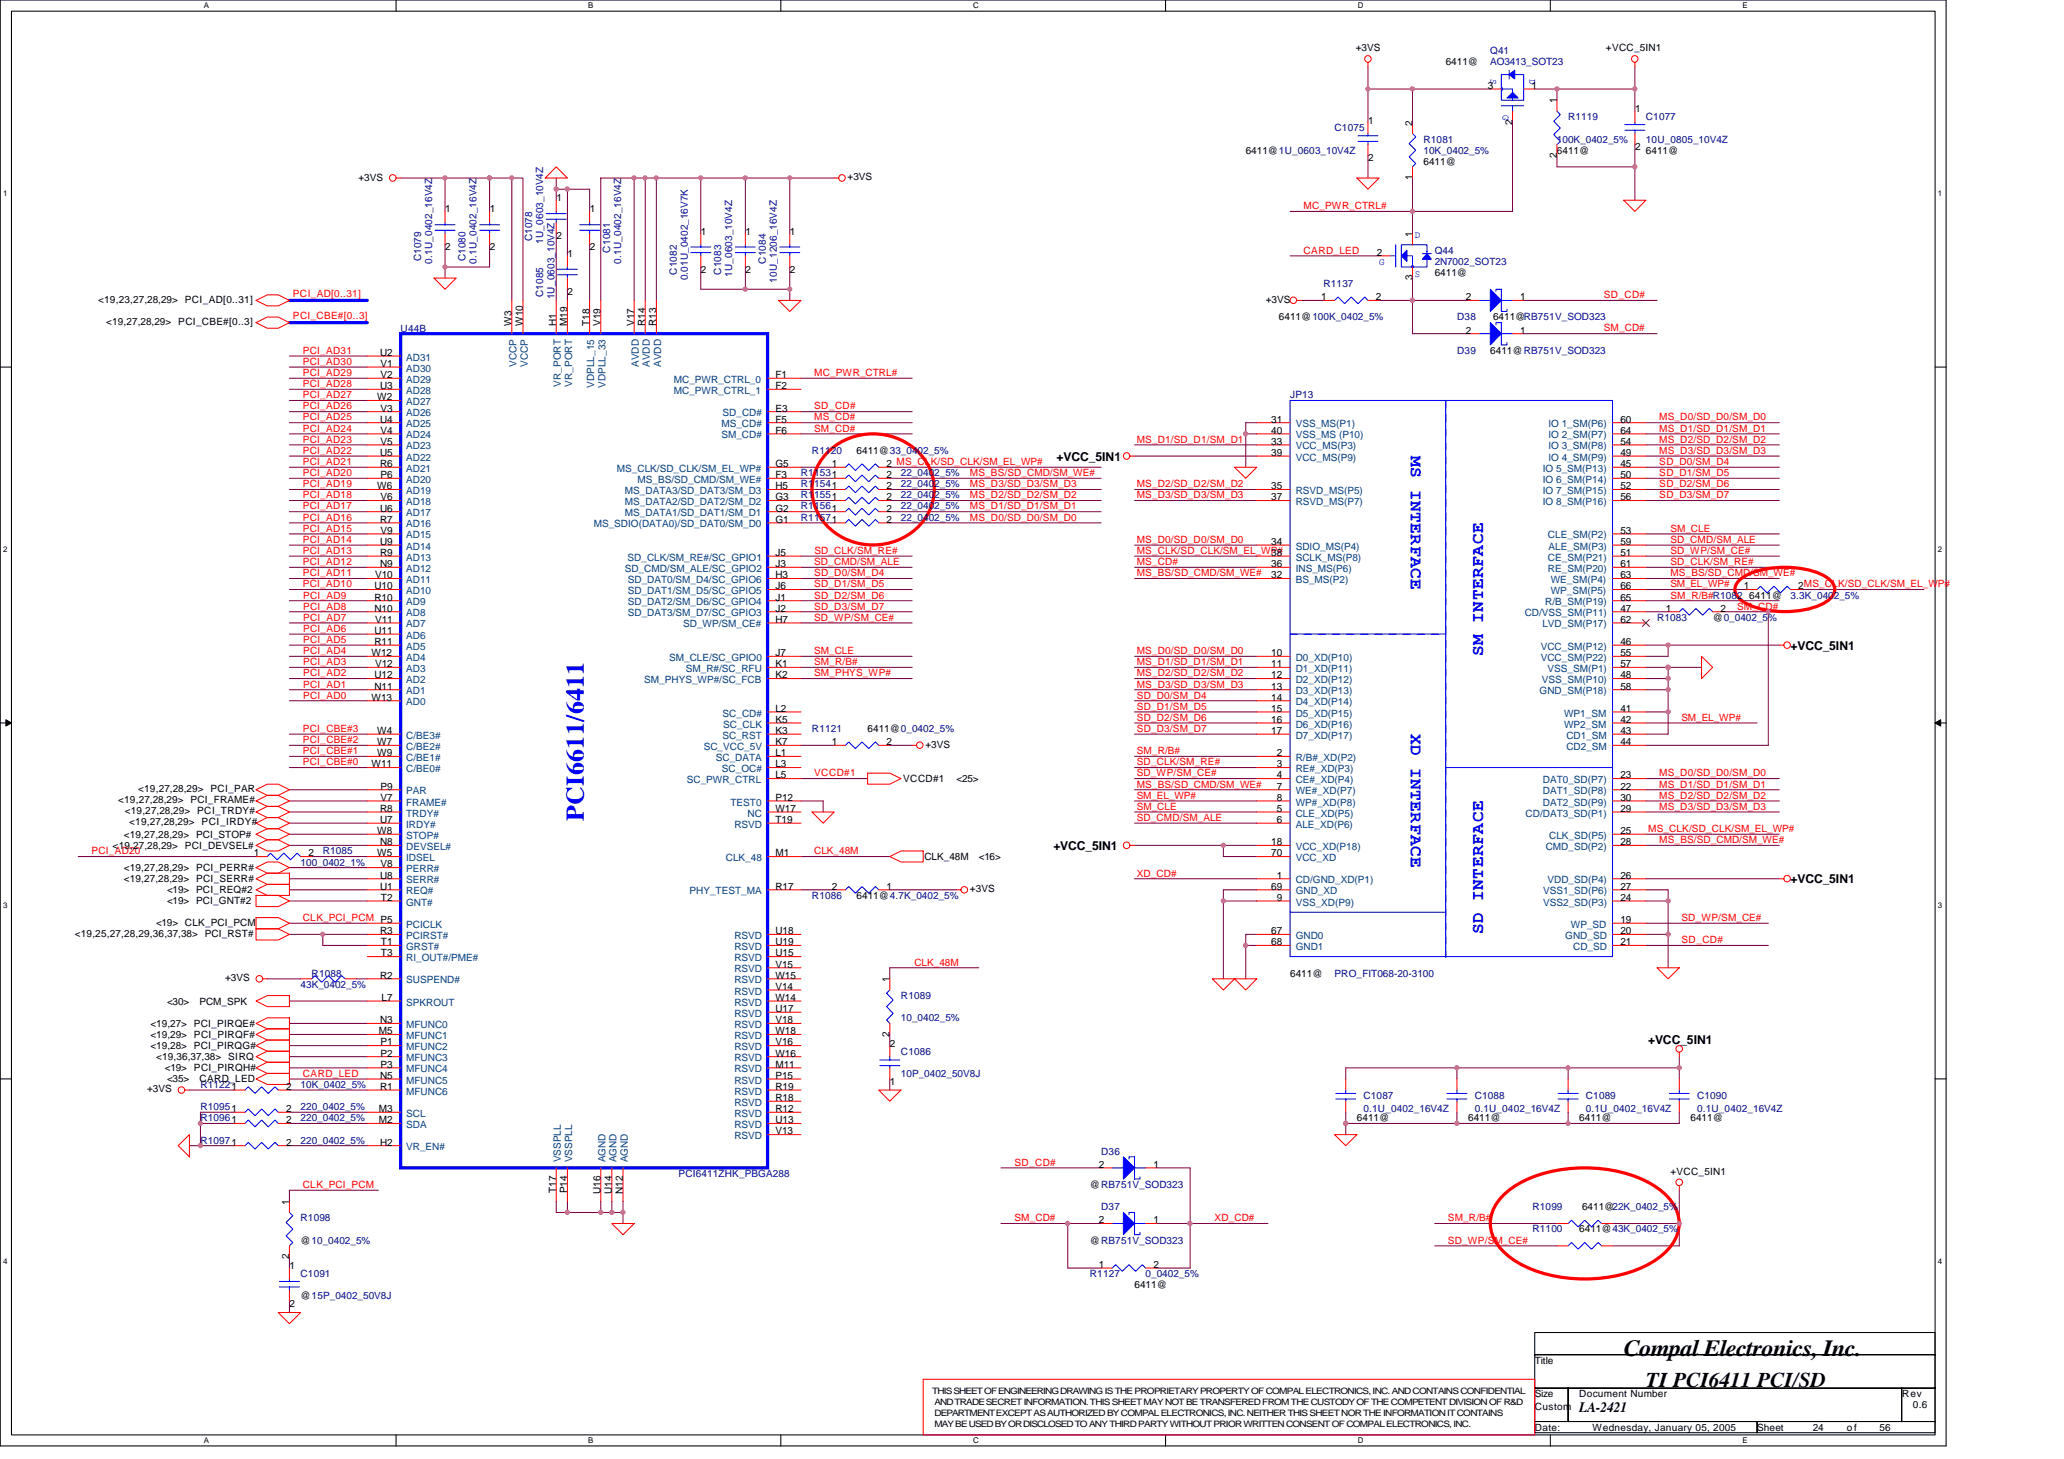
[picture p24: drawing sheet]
<svg xmlns="http://www.w3.org/2000/svg" width="297mm" height="210mm" viewBox="0 0 297 210" stroke-linecap="round" stroke-linejoin="round" font-family="sans-serif">
<defs><g id="words">
<text font-size="3.7" fill="#00f" x="84" y="118.1" transform="rotate(-90 84 118.1)">PCI6611/6411</text>
<text font-size="3.3" x="233.7" y="195.1">Compal Electronics, Inc.</text>
<text font-size="3" x="236.9" y="199.6">TI PCI6411 PCI/SD</text>
<g font-size="2.5" fill="#00f">
<text x="203" y="65.6" transform="rotate(90 203 65.6)">MS INTERFACE</text>
<text x="213.4" y="94.4" transform="rotate(-90 213.4 94.4)">SM INTERFACE</text>
<text x="203" y="105.6" transform="rotate(90 203 105.6)">XD INTERFACE</text>
<text x="213.4" y="134.4" transform="rotate(-90 213.4 134.4)">SD INTERFACE</text>
</g>
<text font-size="2.1" x="227.3" y="203.2">LA-2421</text>
<g font-size="1.8">
<text x="152.1" y="66.3">+VCC_5IN1</text>
<text x="257.7" y="93.5">+VCC_5IN1</text>
<text x="151.6" y="122.3">+VCC_5IN1</text>
<text x="257.7" y="127.1">+VCC_5IN1</text>
<text x="237.2" y="150.1">+VCC_5IN1</text>
</g>
<g font-size="1.4">
<text x="195.1" y="7.4">+3VS</text>
<text x="208.1" y="9.3">6411@</text>
<text x="231.1" y="7.4">+VCC_5IN1</text>
<text x="196.9" y="17.8">1</text>
<text x="214.1" y="12.8">3</text>
<text x="217.7" y="17.9" transform="rotate(-90 217.7 17.9)">2</text>
<text x="220.4" y="12.8">1</text>
<text x="224" y="14.9" transform="rotate(-90 224 14.9)">1</text>
<text x="235.3" y="16.2">1</text>
<text x="179.3" y="22.1">6411@1U_0603_10V4Z</text>
<text x="196.9" y="23.2">2</text>
<text x="203.3" y="18.1" transform="rotate(-90 203.3 18.1)">2</text>
<text x="204.9" y="23.7">6411@</text>
<text x="224" y="22.7" transform="rotate(-90 224 22.7)">2</text>
<text x="224.1" y="22.1">6411@</text>
<text x="235.3" y="21.6">2</text>
<text x="236.9" y="22.1">6411@</text>
<text x="51.6" y="26.1">+3VS</text>
<text x="80.1" y="29">1</text>
<text x="122" y="26">+3VS</text>
<text x="203.3" y="25.9" transform="rotate(-90 203.3 25.9)">1</text>
<text x="64.1" y="30.6">1</text>
<text x="70.5" y="30.6">1</text>
<text x="80.1" y="34.4">2</text>
<text x="84.9" y="30.6">1</text>
<text x="100.9" y="33.8">1</text>
<text x="107.3" y="33.8">1</text>
<text x="113.7" y="33.8">1</text>
<text x="203.3" y="34.1" transform="rotate(-90 203.3 34.1)">1</text>
<text x="64.1" y="36">2</text>
<text x="70.5" y="36">2</text>
<text x="81.7" y="37">1</text>
<text x="84.9" y="36">2</text>
<text x="100.9" y="39.2">2</text>
<text x="107.3" y="39.2">2</text>
<text x="113.7" y="39.2">2</text>
<text x="198.1" y="36.8">2</text>
<text x="203.3" y="40.3" transform="rotate(-90 203.3 40.3)">3</text>
<text x="206.5" y="39.7">6411@</text>
<text x="14.1" y="43.5">&lt;19,23,27,28,29&gt; PCI_AD[0..31]</text>
<text x="15.3" y="46.7">&lt;19,27,28,29&gt; PCI_CBE#[0..3]</text>
<text x="73.6" y="46.9" transform="rotate(-90 73.6 46.9)">W3</text>
<text x="75.2" y="46.9" transform="rotate(-90 75.2 46.9)">W10</text>
<text x="80" y="46.9" transform="rotate(-90 80 46.9)">H1</text>
<text x="81.6" y="46.9" transform="rotate(-90 81.6 46.9)">M19</text>
<text x="81.7" y="42.4">2</text>
<text x="84.8" y="46.9" transform="rotate(-90 84.8 46.9)">T18</text>
<text x="86.4" y="46.9" transform="rotate(-90 86.4 46.9)">V19</text>
<text x="91.2" y="46.9" transform="rotate(-90 91.2 46.9)">V17</text>
<text x="92.8" y="46.9" transform="rotate(-90 92.8 46.9)">R14</text>
<text x="94.4" y="46.9" transform="rotate(-90 94.4 46.9)">R13</text>
<text x="182.2" y="43.5">+3VS</text>
<text x="184.1" y="46.1">6411@100K_0402_5%</text>
<text x="190.1" y="43.2">1</text>
<text x="198" y="43.2">2</text>
<text x="210.9" y="43.2">2</text>
<text x="210.9" y="48">2</text>
<text x="214.9" y="46.1">6411@RB751V_SOD323</text>
<text x="218.8" y="43.2">1</text>
<text x="218.8" y="48">1</text>
<text x="54.7" y="51.2">U2</text>
<text x="54.8" y="52.8">V1</text>
<text x="214.5" y="50.9">6411@RB751V_SOD323</text>
<text x="54.3" y="57.6">W2</text>
<text x="54.7" y="56">U3</text>
<text x="54.8" y="54.4">V2</text>
<text x="54.8" y="59.2">V3</text>
<text x="111.6" y="59.2">E3</text>
<text x="111.6" y="54.4">F1</text>
<text x="111.6" y="56">F2</text>
<text x="54.7" y="60.8">U4</text>
<text x="54.7" y="65.6">U5</text>
<text x="54.8" y="62.4">V4</text>
<text x="54.8" y="64">V5</text>
<text x="111.6" y="60.8">F5</text>
<text x="111.6" y="62.4">F6</text>
<text x="123.3" y="65.3">6411@33_0402_5%</text>
<text x="182.9" y="60.8">31</text>
<text x="182.9" y="62.4">40</text>
<text x="182.9" y="64">33</text>
<text x="182.9" y="65.6">39</text>
<text x="233.2" y="60.8">60</text>
<text x="233.2" y="62.4">64</text>
<text x="233.2" y="64">54</text>
<text x="233.2" y="65.6">49</text>
<text x="54.3" y="70.4">W6</text>
<text x="54.7" y="67.2">R6</text>
<text x="54.8" y="68.8">P6</text>
<text x="54.8" y="72">V6</text>
<text x="111.6" y="68.8">F3</text>
<text x="111.6" y="67.2">G5</text>
<text x="111.6" y="70.4">H5</text>
<text x="111.6" y="72">G3</text>
<text x="119.7" y="67.2">1</text>
<text x="127.6" y="67.2">2 MS_CLK/SD_CLK/SM_EL_WP#</text>
<text x="127.6" y="70.4">2</text>
<text x="127.6" y="72">2</text>
<text x="127.6" y="68.8">2</text>
<text x="182.9" y="70.4">35</text>
<text x="182.9" y="72">37</text>
<text x="233.2" y="67.2">45</text>
<text x="233.2" y="68.8">50</text>
<text x="233.2" y="70.4">52</text>
<text x="233.2" y="72">56</text>
<text x="54.7" y="73.6">U6</text>
<text x="54.7" y="75.2">R7</text>
<text x="54.8" y="76.8">V9</text>
<text x="111.6" y="75.2">G1</text>
<text x="111.6" y="73.6">G2</text>
<text x="127.6" y="73.6">2</text>
<text x="127.6" y="75.2">2</text>
<text x="233.2" y="76.8">53</text>
<text x="54" y="83.2">V10</text>
<text x="54.7" y="78.4">U9</text>
<text x="54.7" y="80">R9</text>
<text x="54.7" y="81.6">N9</text>
<text x="111.6" y="80">J5</text>
<text x="111.6" y="83.2">H3</text>
<text x="111.6" y="81.6">J3</text>
<text x="182.9" y="78.4">34</text>
<text x="182.9" y="80">38</text>
<text x="182.9" y="81.6">36</text>
<text x="182.9" y="83.2">32</text>
<text x="233.2" y="78.4">59</text>
<text x="233.2" y="83.2">63</text>
<text x="233.2" y="80">51</text>
<text x="233.2" y="81.6">61</text>
<text x="53.9" y="84.8">U10</text>
<text x="53.9" y="86.4">R10</text>
<text x="53.9" y="88">N10</text>
<text x="54" y="89.6">V11</text>
<text x="111.6" y="89.6">H7</text>
<text x="111.6" y="84.8">J6</text>
<text x="111.6" y="86.4">J1</text>
<text x="111.6" y="88">J2</text>
<text x="233.2" y="86.4">65</text>
<text x="233.2" y="89.6">62</text>
<text x="233.2" y="84.8">66</text>
<text x="233.2" y="88">47</text>
<text x="239.8" y="88">1</text>
<text x="246.5" y="89.3">@0_0402_5%</text>
<text x="247.6" y="88">2</text>
<text x="250.9" y="84.8">1</text>
<text x="251.7" y="86.1">6411@</text>
<text x="258.8" y="84.8">2MS_CLK/SD_CLK/SM_EL_WP#</text>
<text x="53.5" y="94.4">W12</text>
<text x="53.9" y="91.2">U11</text>
<text x="53.9" y="92.8">R11</text>
<text x="54" y="96">V12</text>
<text x="111.6" y="94.4">J7</text>
<text x="111.6" y="96">K1</text>
<text x="182.9" y="94.4">10</text>
<text x="182.9" y="96">11</text>
<text x="233.2" y="92.8">46</text>
<text x="233.2" y="94.4">55</text>
<text x="233.2" y="96">57</text>
<text x="53.5" y="100.8">W13</text>
<text x="53.9" y="97.6">U12</text>
<text x="53.9" y="99.2">N11</text>
<text x="111.6" y="97.6">K2</text>
<text x="182.9" y="97.6">12</text>
<text x="182.9" y="99.2">13</text>
<text x="182.9" y="100.8">14</text>
<text x="233.2" y="97.6">48</text>
<text x="233.2" y="99.2">58</text>
<text x="54.3" y="105.6">W4</text>
<text x="54.3" y="107.2">W7</text>
<text x="111.6" y="102.4">L2</text>
<text x="111.6" y="104">K5</text>
<text x="111.6" y="105.6">K3</text>
<text x="111.6" y="107.2">K7</text>
<text x="119.7" y="107.2">1</text>
<text x="124.9" y="105.3">6411@0_0402_5%</text>
<text x="127.6" y="107.2">2</text>
<text x="133.2" y="107.5">+3VS</text>
<text x="182.9" y="102.4">15</text>
<text x="182.9" y="104">16</text>
<text x="182.9" y="105.6">17</text>
<text x="233.2" y="102.4">41</text>
<text x="233.2" y="104">42</text>
<text x="233.2" y="105.6">43</text>
<text x="233.2" y="107.2">44</text>
<text x="19.9" y="114">&lt;19,27,28,29&gt; PCI_PAR</text>
<text x="53.5" y="110.4">W11</text>
<text x="54.3" y="108.8">W9</text>
<text x="54.8" y="113.6">P9</text>
<text x="111.6" y="110.4">L3</text>
<text x="111.6" y="108.8">L1</text>
<text x="111.6" y="112">L5</text>
<text x="130" y="112.5">VCCD#1</text>
<text x="137.7" y="112.5">&lt;25&gt;</text>
<text x="183.7" y="108.8">2</text>
<text x="183.7" y="110.4">3</text>
<text x="183.7" y="112">4</text>
<text x="183.7" y="113.6">7</text>
<text x="233.2" y="112">23</text>
<text x="233.2" y="113.6">22</text>
<text x="17" y="115.5">&lt;19,27,28,29&gt; PCI_FRAME#</text>
<text x="18" y="117.2">&lt;19,27,28,29&gt;</text>
<text x="18.6" y="118.7">&lt;19,27,28,29&gt;</text>
<text x="28.4" y="117.2">PCI_TRDY#</text>
<text x="29" y="118.7">PCI_IRDY#</text>
<text x="54.3" y="120">W8</text>
<text x="54.7" y="116.8">R8</text>
<text x="54.7" y="118.4">U7</text>
<text x="54.8" y="115.2">V7</text>
<text x="111.6" y="116.8">W17</text>
<text x="111.6" y="118.4">T19</text>
<text x="111.6" y="115.2">P12</text>
<text x="183.7" y="115.2">8</text>
<text x="183.7" y="116.8">5</text>
<text x="183.7" y="118.4">6</text>
<text x="233.2" y="115.2">30</text>
<text x="233.2" y="120">25</text>
<text x="233.2" y="116.8">29</text>
<text x="16.2" y="122.1">&lt;19,27,28,29&gt; PCI_DEVSEL#</text>
<text x="17.8" y="125.3">&lt;19,27,28,29&gt;</text>
<text x="17.8" y="120.5">&lt;19,27,28,29&gt; PCI_STOP#</text>
<text x="28.2" y="125.3">PCI_PERR#</text>
<text x="36.5" y="123.2">1</text>
<text x="44.4" y="123.2">2</text>
<text x="54.3" y="123.2">W5</text>
<text x="54.7" y="121.6">N8</text>
<text x="54.8" y="124.8">V8</text>
<text x="111.6" y="123.2">M1</text>
<text x="133" y="123.7">CLK_48M</text>
<text x="140.9" y="123.7">&lt;16&gt;</text>
<text x="182.9" y="121.6">18</text>
<text x="182.9" y="123.2">70</text>
<text x="233.2" y="121.6">28</text>
<text x="17.8" y="126.9">&lt;19,27,28,29&gt;</text>
<text x="24" y="130.1">&lt;19&gt; PCI_GNT#2</text>
<text x="24" y="128.5">&lt;19&gt; PCI_REQ#2</text>
<text x="28.2" y="126.9">PCI_SERR#</text>
<text x="54.7" y="126.4">U8</text>
<text x="54.7" y="128">U1</text>
<text x="54.8" y="129.6">T2</text>
<text x="111.6" y="128">R17</text>
<text x="119.7" y="128">2</text>
<text x="123.3" y="129.3">6411@4.7K_0402_5%</text>
<text x="127.6" y="128">1</text>
<text x="139.6" y="128.4">+3VS</text>
<text x="182.9" y="128">69</text>
<text x="183.7" y="129.6">9</text>
<text x="183.7" y="126.4">1</text>
<text x="233.2" y="128">27</text>
<text x="233.2" y="129.6">24</text>
<text x="233.2" y="126.4">26</text>
<text x="10.8" y="134.7">&lt;19,25,27,28,29,36,37,38&gt; PCI_RST#</text>
<text x="22.5" y="133.2">&lt;19&gt; CLK_PCI_PCM</text>
<text x="54.7" y="134.4">R3</text>
<text x="54.8" y="136">T1</text>
<text x="54.8" y="137.6">T3</text>
<text x="111.6" y="134.4">U18</text>
<text x="111.6" y="136">U19</text>
<text x="111.6" y="137.6">U15</text>
<text x="182.9" y="134.4">67</text>
<text x="182.9" y="136">68</text>
<text x="233.2" y="132.8">19</text>
<text x="233.2" y="136">21</text>
<text x="233.2" y="134.4">20</text>
<text x="32.4" y="141.2">+3VS</text>
<text x="54.7" y="140.8">R2</text>
<text x="54.9" y="144">L7</text>
<text x="111.6" y="139.2">V15</text>
<text x="111.6" y="140.8">W15</text>
<text x="111.6" y="142.4">V14</text>
<text x="111.6" y="144">W14</text>
<text x="128" y="141.3" transform="rotate(-90 128 141.3)">1</text>
<text x="185.7" y="140.5">6411@</text>
<text x="21.7" y="149.3">&lt;19,29&gt; PCI_PIRQF#</text>
<text x="21.7" y="147.7">&lt;19,27&gt; PCI_PIRQE#</text>
<text x="24" y="144.5">&lt;30&gt;</text>
<text x="28.7" y="144.5">PCM_SPK</text>
<text x="54.5" y="148.8">M5</text>
<text x="54.7" y="147.2">N3</text>
<text x="111.6" y="145.6">U17</text>
<text x="111.6" y="147.2">V18</text>
<text x="111.6" y="148.8">W18</text>
<text x="128" y="149.2" transform="rotate(-90 128 149.2)">2</text>
<text x="21.7" y="150.9">&lt;19,28&gt; PCI_PIRQG#</text>
<text x="22.5" y="152.5">&lt;19,36,37,38&gt; SIRQ</text>
<text x="23.7" y="154.1">&lt;19&gt; PCI_PIRQH#</text>
<text x="24" y="155.7">&lt;35&gt;</text>
<text x="28.7" y="155.7">CARD_LED</text>
<text x="54.7" y="155.2">N5</text>
<text x="54.8" y="150.4">P1</text>
<text x="54.8" y="152">P2</text>
<text x="54.8" y="153.6">P3</text>
<text x="111.6" y="150.4">V16</text>
<text x="111.6" y="152">W16</text>
<text x="111.6" y="153.6">M11</text>
<text x="111.6" y="155.2">P15</text>
<text x="128.1" y="150.6">2</text>
<text x="21.2" y="157.2">+3VS</text>
<text x="41.2" y="156.8">2</text>
<text x="41.2" y="160">2</text>
<text x="41.2" y="161.6">2</text>
<text x="54.5" y="160">M3</text>
<text x="54.5" y="161.6">M2</text>
<text x="54.7" y="156.8">R1</text>
<text x="111.6" y="156.8">R19</text>
<text x="111.6" y="158.4">R18</text>
<text x="111.6" y="160">R12</text>
<text x="111.6" y="161.6">U13</text>
<text x="128.1" y="156">1</text>
<text x="195.3" y="161.3">6411@</text>
<text x="211.3" y="161.3">6411@</text>
<text x="227.3" y="161.3">6411@</text>
<text x="243.3" y="161.3">6411@</text>
<text x="41.2" y="164.8">2</text>
<text x="54.7" y="164.8">H2</text>
<text x="111.6" y="163.2">V13</text>
<text x="158.1" y="168">2</text>
<text x="166" y="168">1</text>
<text x="41.6" y="173.3" transform="rotate(-90 41.6 173.3)">1</text>
<text x="80" y="171.6" transform="rotate(-90 80 171.6)">T17</text>
<text x="81.6" y="171.7" transform="rotate(-90 81.6 171.7)">P14</text>
<text x="86.4" y="171.8" transform="rotate(-90 86.4 171.8)">U16</text>
<text x="88" y="171.8" transform="rotate(-90 88 171.8)">U14</text>
<text x="89.6" y="171.8" transform="rotate(-90 89.6 171.8)">N12</text>
<text x="156.9" y="170.9">@RB751V_SOD323</text>
<text x="240.4" y="169">+VCC_5IN1</text>
<text x="43.3" y="178.9">@10_0402_5%</text>
<text x="156.9" y="178.9">@RB751V_SOD323</text>
<text x="158.1" y="176">2</text>
<text x="166" y="176">1</text>
<text x="227.3" y="177.3">6411@43K_0402_5%</text>
<text x="227.7" y="174.1">6411@22K_0402_5%</text>
<text x="41.6" y="181.2" transform="rotate(-90 41.6 181.2)">2</text>
<text x="41.7" y="182.6">1</text>
<text x="158.1" y="182.4">1</text>
<text x="163.3" y="185.3">6411@</text>
<text x="166" y="182.4">2</text>
<text x="41.7" y="188">2</text>
<text x="43.3" y="186.9">@15P_0402_50V8J</text>
<text x="220.9" y="196.2">Title</text>
<text x="220.9" y="201">Size</text>
<text x="220.9" y="202.9">Custom</text>
<text x="227.3" y="201">Document Number</text>
<text x="273.7" y="201">Rev</text>
<text x="275.3" y="202.6">0.6</text>
<text x="220.9" y="205.8">Date:</text>
<text x="229.2" y="205.8">Wednesday, January 05, 2005</text>
<text x="252.9" y="205.8">Sheet</text>
<text x="260.9" y="205.8">24</text>
<text x="265.8" y="205.8">of</text>
<text x="270.5" y="205.8">56</text>
</g>
<g font-size="1.4" fill="#000080">
<text x="214.5" y="7.7">Q41</text>
<text x="214.5" y="9.3">AO3413_SOT23</text>
<text x="225.7" y="17.3">R1119</text>
<text x="236.9" y="17.3">C1077</text>
<text x="192.1" y="18.9">C1075</text>
<text x="204.9" y="20.5">R1081</text>
<text x="204.9" y="22.1">10K_0402_5%</text>
<text x="224.1" y="20.5">100K_0402_5%</text>
<text x="236.9" y="20.5">10U_0805_10V4Z</text>
<text x="76.6" y="34.7" transform="rotate(-90 76.6 34.7)">C1078</text>
<text x="78.2" y="35.1" transform="rotate(-90 78.2 35.1)">1U_0603_10V4Z</text>
<text x="60.6" y="37.6" transform="rotate(-90 60.6 37.6)">C1079</text>
<text x="62.2" y="37.9" transform="rotate(-90 62.2 37.9)">0.1U_0402_16V4Z</text>
<text x="67" y="37.6" transform="rotate(-90 67 37.6)">C1080</text>
<text x="68.6" y="37.9" transform="rotate(-90 68.6 37.9)">0.1U_0402_16V4Z</text>
<text x="87.8" y="36.3" transform="rotate(-90 87.8 36.3)">C1081</text>
<text x="89.4" y="37.9" transform="rotate(-90 89.4 37.9)">0.1U_0402_16V4Z</text>
<text x="97.4" y="39.5" transform="rotate(-90 97.4 39.5)">C1082</text>
<text x="99" y="40.3" transform="rotate(-90 99 40.3)">0.01U_0402_16V7K</text>
<text x="103.8" y="39.5" transform="rotate(-90 103.8 39.5)">C1083</text>
<text x="105.4" y="39.9" transform="rotate(-90 105.4 39.9)">1U_0603_10V4Z</text>
<text x="110.2" y="37.9" transform="rotate(-90 110.2 37.9)">C1084</text>
<text x="111.8" y="40.7" transform="rotate(-90 111.8 40.7)">10U_1206_16V4Z</text>
<text x="190.5" y="41.3">R1137</text>
<text x="206.5" y="36.5">Q44</text>
<text x="206.5" y="38.1">2N7002_SOT23</text>
<text x="57.7" y="47.7">U44B</text>
<text x="78.2" y="42.7" transform="rotate(-90 78.2 42.7)">C1085</text>
<text x="79.8" y="43.1" transform="rotate(-90 79.8 43.1)">1U_0603_10V4Z</text>
<text x="209.7" y="46.1">D38</text>
<text x="209.7" y="50.9">D39</text>
<text x="185.7" y="57.3">JP13</text>
<text x="116.9" y="65.3">R1120</text>
<text x="115.3" y="70.1">R11541</text>
<text x="115.3" y="71.7">R11551</text>
<text x="115.3" y="68.5">R11531</text>
<text x="129.7" y="70.1">22_0402_5%</text>
<text x="129.7" y="71.7">22_0402_5%</text>
<text x="129.7" y="68.5">22_0402_5%</text>
<text x="115.3" y="73.3">R11561</text>
<text x="115.3" y="74.9">R11571</text>
<text x="129.7" y="73.3">22_0402_5%</text>
<text x="129.7" y="74.9">22_0402_5%</text>
<text x="238.5" y="89.3">R1083</text>
<text x="257.7" y="86.1">3.3K_0402_5%</text>
<text x="116.9" y="105.3">R1121</text>
<text x="43.3" y="124.5">100_0402_1%</text>
<text x="46.5" y="122.9">R1085</text>
<text x="116.9" y="129.3">R1086</text>
<text x="43.3" y="142.1">43K_0402_5%</text>
<text x="44.8" y="140.5">R1088</text>
<text x="129.7" y="143.7">R1089</text>
<text x="192.1" y="140.5">PRO_FIT068-20-3100</text>
<text x="129.7" y="146.9">10_0402_5%</text>
<text x="129.7" y="151.7">C1086</text>
<text x="129.7" y="154.9">10P_0402_50V8J</text>
<text x="28.8" y="156.5">R11221</text>
<text x="28.8" y="159.7">R10951</text>
<text x="28.8" y="161.3">R10961</text>
<text x="43.3" y="156.5">10K_0402_5%</text>
<text x="43.3" y="159.7">220_0402_5%</text>
<text x="43.3" y="161.3">220_0402_5%</text>
<text x="196.2" y="158.1">C1087</text>
<text x="196.2" y="160">0.1U_0402_16V4Z</text>
<text x="212.2" y="158.1">C1088</text>
<text x="212.2" y="160">0.1U_0402_16V4Z</text>
<text x="228.2" y="158.1">C1089</text>
<text x="228.2" y="160">0.1U_0402_16V4Z</text>
<text x="244.2" y="158.1">C1090</text>
<text x="244.2" y="160">0.1U_0402_16V4Z</text>
<text x="28.8" y="164.5">R10971</text>
<text x="43.3" y="164.5">220_0402_5%</text>
<text x="158.5" y="166.1">D36</text>
<text x="97.7" y="169.3">PCI6411ZHK_PBGA288</text>
<text x="43.3" y="175.7">R1098</text>
<text x="158.5" y="174.1">D37</text>
<text x="220.6" y="177.3">R1100</text>
<text x="220.6" y="174.1">R1099</text>
<text x="43.3" y="183.7">C1091</text>
<text x="156.9" y="183.7">R1127</text>
<text x="164.9" y="183.7">0_0402_5%</text>
</g>
<g font-size="1.4" fill="#00f">
<text x="214.5" y="11.4" transform="rotate(90 214.5 11.4)">S</text>
<text x="220.1" y="11.4" transform="rotate(90 220.1 11.4)">D</text>
<text x="216.3" y="16.5" transform="rotate(90 216.3 16.5)">G</text>
<text x="203.6" y="34.3">D</text>
<text x="198.5" y="38.1">G</text>
<text x="203.6" y="39.9">S</text>
</g>
<g font-size="1.4" fill="#f00">
<text x="187.6" y="30.1">MC_PWR_CTRL#</text>
<text x="187.6" y="36.5">CARD_LED</text>
<text x="42.1" y="45.9">PCI_CBE#[0..3]</text>
<text x="42.1" y="42.7">PCI_AD[0..31]</text>
<text x="230.8" y="42.9">SD_CD#</text>
<text x="230.8" y="47.7">SM_CD#</text>
<text x="43.6" y="52.5">PCI_AD30</text>
<text x="43.6" y="50.9">PCI_AD31</text>
<text x="43.6" y="58.9">PCI_AD26</text>
<text x="43.6" y="54.1">PCI_AD29</text>
<text x="43.6" y="57.3">PCI_AD27</text>
<text x="43.6" y="55.7">PCI_AD28</text>
<text x="117.2" y="58.9">SD_CD#</text>
<text x="117.2" y="54.1">MC_PWR_CTRL#</text>
<text x="43.6" y="62.1">PCI_AD24</text>
<text x="43.6" y="60.5">PCI_AD25</text>
<text x="43.6" y="65.3">PCI_AD22</text>
<text x="43.6" y="63.7">PCI_AD23</text>
<text x="117.2" y="60.5">MS_CD#</text>
<text x="117.2" y="62.1">SM_CD#</text>
<text x="163.6" y="63.7">MS_D1/SD_D1/SM_D1</text>
<text x="238.8" y="65.3">MS_D3/SD_D3/SM_D3</text>
<text x="238.8" y="63.7">MS_D2/SD_D2/SM_D2</text>
<text x="238.8" y="62.1">MS_D1/SD_D1/SM_D1</text>
<text x="238.8" y="60.5">MS_D0/SD_D0/SM_D0</text>
<text x="43.6" y="68.5">PCI_AD20</text>
<text x="43.6" y="70.1">PCI_AD19</text>
<text x="43.6" y="66.9">PCI_AD21</text>
<text x="43.6" y="71.7">PCI_AD18</text>
<text x="139.6" y="68.5">MS_BS/SD_CMD/SM_WE#</text>
<text x="139.6" y="70.1">MS_D3/SD_D3/SM_D3</text>
<text x="139.6" y="71.7">MS_D2/SD_D2/SM_D2</text>
<text x="163.6" y="70.1">MS_D2/SD_D2/SM_D2</text>
<text x="163.6" y="71.7">MS_D3/SD_D3/SM_D3</text>
<text x="238.8" y="71.7">SD_D3/SM_D7</text>
<text x="238.8" y="68.5">SD_D1/SM_D5</text>
<text x="238.8" y="70.1">SD_D2/SM_D6</text>
<text x="238.8" y="66.9">SD_D0/SM_D4</text>
<text x="43.6" y="76.5">PCI_AD15</text>
<text x="43.6" y="73.3">PCI_AD17</text>
<text x="43.6" y="74.9">PCI_AD16</text>
<text x="139.6" y="73.3">MS_D1/SD_D1/SM_D1</text>
<text x="139.6" y="74.9">MS_D0/SD_D0/SM_D0</text>
<text x="240.4" y="76.5">SM_CLE</text>
<text x="43.6" y="81.3">PCI_AD12</text>
<text x="43.6" y="78.1">PCI_AD14</text>
<text x="43.6" y="79.7">PCI_AD13</text>
<text x="43.6" y="82.9">PCI_AD11</text>
<text x="117.2" y="81.3">SD_CMD/SM_ALE</text>
<text x="117.2" y="82.9">SD_D0/SM_D4</text>
<text x="117.2" y="79.7">SD_CLK/SM_RE#</text>
<text x="163.6" y="78.1">MS_D0/SD_D0/SM_D0</text>
<text x="163.6" y="81.3">MS_CD#</text>
<text x="163.6" y="82.9">MS_BS/SD_CMD/SM_WE#</text>
<text x="163.6" y="79.7">MS_CLK/SD_CLK/SM_EL_WP#</text>
<text x="240.4" y="79.7">SD_WP/SM_CE#</text>
<text x="240.4" y="78.1">SD_CMD/SM_ALE</text>
<text x="240.4" y="82.9">MS_BS/SD_CMD/SM_WE#</text>
<text x="240.4" y="81.3">SD_CLK/SM_RE#</text>
<text x="43.6" y="84.5">PCI_AD10</text>
<text x="43.6" y="89.3">PCI_AD7</text>
<text x="43.6" y="87.7">PCI_AD8</text>
<text x="43.6" y="86.1">PCI_AD9</text>
<text x="117.2" y="86.1">SD_D2/SM_D6</text>
<text x="117.2" y="84.5">SD_D1/SM_D5</text>
<text x="117.2" y="89.3">SD_WP/SM_CE#</text>
<text x="117.2" y="87.7">SD_D3/SM_D7</text>
<text x="240.4" y="86.1">SM_R/B#R1082</text>
<text x="240.4" y="84.5">SM_EL_WP#</text>
<text x="250" y="87.7">SM_CD#</text>
<text x="43.6" y="95.7">PCI_AD3</text>
<text x="43.6" y="92.5">PCI_AD5</text>
<text x="43.6" y="94.1">PCI_AD4</text>
<text x="43.6" y="90.9">PCI_AD6</text>
<text x="117.2" y="94.1">SM_CLE</text>
<text x="117.2" y="95.7">SM_R/B#</text>
<text x="163.6" y="94.1">MS_D0/SD_D0/SM_D0</text>
<text x="163.6" y="95.7">MS_D1/SD_D1/SM_D1</text>
<text x="43.6" y="97.3">PCI_AD2</text>
<text x="43.6" y="100.5">PCI_AD0</text>
<text x="43.6" y="98.9">PCI_AD1</text>
<text x="117.2" y="97.3">SM_PHYS_WP#</text>
<text x="163.6" y="97.3">MS_D2/SD_D2/SM_D2</text>
<text x="163.6" y="98.9">MS_D3/SD_D3/SM_D3</text>
<text x="163.6" y="100.5">SD_D0/SM_D4</text>
<text x="43.6" y="106.9">PCI_CBE#2</text>
<text x="43.6" y="105.3">PCI_CBE#3</text>
<text x="163.6" y="103.7">SD_D2/SM_D6</text>
<text x="163.6" y="105.3">SD_D3/SM_D7</text>
<text x="163.6" y="102.1">SD_D1/SM_D5</text>
<text x="242" y="103.7">SM_EL_WP#</text>
<text x="43.6" y="110.1">PCI_CBE#0</text>
<text x="43.6" y="108.5">PCI_CBE#1</text>
<text x="117.2" y="111.7">VCCD#1</text>
<text x="163.6" y="108.5">SM_R/B#</text>
<text x="163.6" y="111.7">SD_WP/SM_CE#</text>
<text x="163.6" y="113.3">MS_BS/SD_CMD/SM_WE#</text>
<text x="163.6" y="110.1">SD_CLK/SM_RE#</text>
<text x="238.8" y="111.7">MS_D0/SD_D0/SM_D0</text>
<text x="238.8" y="113.3">MS_D1/SD_D1/SM_D1</text>
<text x="163.6" y="116.5">SM_CLE</text>
<text x="163.6" y="118.1">SD_CMD/SM_ALE</text>
<text x="163.6" y="114.9">SM_EL_WP#</text>
<text x="237.2" y="119.7">MS_CLK/SD_CLK/SM_EL_WP#</text>
<text x="238.8" y="114.9">MS_D2/SD_D2/SM_D2</text>
<text x="238.8" y="116.5">MS_D3/SD_D3/SM_D3</text>
<text x="13.2" y="122.9">PCI_AD20</text>
<text x="117.2" y="122.9">CLK_48M</text>
<text x="238.8" y="121.3">MS_BS/SD_CMD/SM_WE#</text>
<text x="163.6" y="126.1">XD_CD#</text>
<text x="43.6" y="132.5">CLK_PCI_PCM P5</text>
<text x="242" y="135.7">SD_CD#</text>
<text x="242" y="132.5">SD_WP/SM_CE#</text>
<text x="131.6" y="138.9">CLK_48M</text>
<text x="43.6" y="154.9">CARD_LED</text>
<text x="146" y="167.7">SD_CD#</text>
<text x="43.6" y="170.9">CLK_PCI_PCM</text>
<text x="146" y="175.7">SM_CD#</text>
<text x="174.8" y="175.7">XD_CD#</text>
<text x="208.4" y="178.9">SD_WP/SM_CE#</text>
<text x="208.4" y="175.7">SM_R/B#</text>
</g>
<g font-size="1.4" fill="#004080">
<text x="58.5" y="51.9">AD31</text>
<text x="58.5" y="53.5">AD30</text>
<text x="74.3" y="52.8" transform="rotate(-90 74.3 52.8)">VCCP</text>
<text x="75.9" y="52.8" transform="rotate(-90 75.9 52.8)">VCCP</text>
<text x="91.9" y="52.8" transform="rotate(-90 91.9 52.8)">AVDD</text>
<text x="93.5" y="52.8" transform="rotate(-90 93.5 52.8)">AVDD</text>
<text x="95.1" y="52.8" transform="rotate(-90 95.1 52.8)">AVDD</text>
<text x="58.5" y="55.1">AD29</text>
<text x="58.5" y="56.7">AD28</text>
<text x="58.5" y="58.3">AD27</text>
<text x="58.5" y="59.9">AD26</text>
<text x="80.7" y="55.6" transform="rotate(-90 80.7 55.6)">VR_PORT</text>
<text x="82.3" y="55.6" transform="rotate(-90 82.3 55.6)">VR_PORT</text>
<text x="85.5" y="55.8" transform="rotate(-90 85.5 55.8)">VDPLL_15</text>
<text x="87.1" y="55.8" transform="rotate(-90 87.1 55.8)">VDPLL_33</text>
<text x="97" y="55.1">MC_PWR_CTRL_0</text>
<text x="97" y="56.7">MC_PWR_CTRL_1</text>
<text x="104" y="59.9">SD_CD#</text>
<text x="58.5" y="61.5">AD25</text>
<text x="58.5" y="63.1">AD24</text>
<text x="58.5" y="64.7">AD23</text>
<text x="103.8" y="61.5">MS_CD#</text>
<text x="103.8" y="63.1">SM_CD#</text>
<text x="186.5" y="61.5">VSS_MS(P1)</text>
<text x="186.5" y="63.1">VSS_MS (P10)</text>
<text x="186.5" y="64.7">VCC_MS(P3)</text>
<text x="222.8" y="61.5">IO 1_SM(P6)</text>
<text x="222.8" y="63.1">IO 2_SM(P7)</text>
<text x="222.8" y="64.7">IO 3_SM(P8)</text>
<text x="58.5" y="66.3">AD22</text>
<text x="58.5" y="67.9">AD21</text>
<text x="58.5" y="69.5">AD20</text>
<text x="58.5" y="71.1">AD19</text>
<text x="88.8" y="67.9">MS_CLK/SD_CLK/SM_EL_WP#</text>
<text x="89.9" y="71.1">MS_DATA3/SD_DAT3/SM_D3</text>
<text x="91.8" y="69.5">MS_BS/SD_CMD/SM_WE#</text>
<text x="186.5" y="66.3">VCC_MS(P9)</text>
<text x="186.5" y="71.1">RSVD_MS(P5)</text>
<text x="222" y="67.9">IO 5_SM(P13)</text>
<text x="222" y="69.5">IO 6_SM(P14)</text>
<text x="222" y="71.1">IO 7_SM(P15)</text>
<text x="222.8" y="66.3">IO 4_SM(P9)</text>
<text x="58.5" y="72.7">AD18</text>
<text x="58.5" y="74.3">AD17</text>
<text x="58.5" y="75.9">AD16</text>
<text x="58.5" y="77.5">AD15</text>
<text x="85.4" y="75.9">MS_SDIO(DATA0)/SD_DAT0/SM_D0</text>
<text x="89.9" y="72.7">MS_DATA2/SD_DAT2/SM_D2</text>
<text x="89.9" y="74.3">MS_DATA1/SD_DAT1/SM_D1</text>
<text x="186.5" y="72.7">RSVD_MS(P7)</text>
<text x="222" y="72.7">IO 8_SM(P16)</text>
<text x="222.8" y="77.5">CLE_SM(P2)</text>
<text x="58.5" y="79.1">AD14</text>
<text x="58.5" y="80.7">AD13</text>
<text x="58.5" y="82.3">AD12</text>
<text x="58.5" y="83.9">AD11</text>
<text x="89.9" y="82.3">SD_CMD/SM_ALE/SC_GPIO2</text>
<text x="90.3" y="80.7">SD_CLK/SM_RE#/SC_GPIO1</text>
<text x="90.4" y="83.9">SD_DAT0/SM_D4/SC_GPIO6</text>
<text x="186.5" y="79.1">SDIO_MS(P4)</text>
<text x="186.5" y="80.7">SCLK_MS(P8)</text>
<text x="186.5" y="82.3">INS_MS(P6)</text>
<text x="186.5" y="83.9">BS_MS(P2)</text>
<text x="222.8" y="80.7">CE_SM(P21)</text>
<text x="222.8" y="82.3">RE_SM(P20)</text>
<text x="222.9" y="79.1">ALE_SM(P3)</text>
<text x="223.2" y="83.9">WE_SM(P4)</text>
<text x="58.5" y="85.5">AD10</text>
<text x="58.5" y="87.1">AD9</text>
<text x="58.5" y="88.7">AD8</text>
<text x="90.4" y="85.5">SD_DAT1/SM_D5/SC_GPIO5</text>
<text x="90.4" y="87.1">SD_DAT2/SM_D6/SC_GPIO4</text>
<text x="90.4" y="88.7">SD_DAT3/SM_D7/SC_GPIO3</text>
<text x="219.4" y="88.7">CD/VSS_SM(P11)</text>
<text x="222.4" y="87.1">R/B_SM(P19)</text>
<text x="223.2" y="85.5">WP_SM(P5)</text>
<text x="58.5" y="90.3">AD7</text>
<text x="58.5" y="91.9">AD6</text>
<text x="58.5" y="93.5">AD5</text>
<text x="58.5" y="95.1">AD4</text>
<text x="96.3" y="95.1">SM_CLE/SC_GPIO0</text>
<text x="98.3" y="90.3">SD_WP/SM_CE#</text>
<text x="186.5" y="95.1">D0_XD(P10)</text>
<text x="221.7" y="93.5">VCC_SM(P12)</text>
<text x="221.7" y="95.1">VCC_SM(P22)</text>
<text x="222" y="90.3">LVD_SM(P17)</text>
<text x="58.5" y="96.7">AD3</text>
<text x="58.5" y="98.3">AD2</text>
<text x="58.5" y="99.9">AD1</text>
<text x="58.5" y="101.5">AD0</text>
<text x="92.7" y="98.3">SM_PHYS_WP#/SC_FCB</text>
<text x="98.7" y="96.7">SM_R#/SC_RFU</text>
<text x="186.5" y="96.7">D1_XD(P11)</text>
<text x="186.5" y="98.3">D2_XD(P12)</text>
<text x="186.5" y="99.9">D3_XD(P13)</text>
<text x="186.5" y="101.5">D4_XD(P14)</text>
<text x="221.6" y="99.9">GND_SM(P18)</text>
<text x="221.9" y="98.3">VSS_SM(P10)</text>
<text x="222.7" y="96.7">VSS_SM(P1)</text>
<text x="58.5" y="106.3">C/BE3#</text>
<text x="58.5" y="107.9">C/BE2#</text>
<text x="101.3" y="107.9">SC_VCC_5V</text>
<text x="104" y="106.3">SC_RST</text>
<text x="104" y="103.1">SC_CD#</text>
<text x="104.1" y="104.7">SC_CLK</text>
<text x="186.5" y="103.1">D5_XD(P15)</text>
<text x="186.5" y="104.7">D6_XD(P16)</text>
<text x="186.5" y="106.3">D7_XD(P17)</text>
<text x="225.1" y="103.1">WP1_SM</text>
<text x="225.1" y="104.7">WP2_SM</text>
<text x="225.4" y="106.3">CD1_SM</text>
<text x="225.4" y="107.9">CD2_SM</text>
<text x="58.5" y="109.5">C/BE1#</text>
<text x="58.5" y="111.1">C/BE0#</text>
<text x="98.8" y="112.7">SC_PWR_CTRL</text>
<text x="103" y="109.5">SC_DATA</text>
<text x="103.9" y="111.1">SC_OC#</text>
<text x="186.5" y="109.5">R/B#_XD(P2)</text>
<text x="186.5" y="111.1">RE#_XD(P3)</text>
<text x="186.5" y="112.7">CE#_XD(P4)</text>
<text x="222" y="112.7">DAT0_SD(P7)</text>
<text x="58.5" y="114.3">PAR</text>
<text x="58.5" y="115.9">FRAME#</text>
<text x="58.5" y="117.5">TRDY#</text>
<text x="58.5" y="119.1">IRDY#</text>
<text x="105.1" y="115.9">TEST0</text>
<text x="105.7" y="119.1">RSVD</text>
<text x="107.6" y="117.5">NC</text>
<text x="186.5" y="114.3">WE#_XD(P7)</text>
<text x="186.5" y="115.9">WP#_XD(P8)</text>
<text x="186.5" y="117.5">CLE_XD(P5)</text>
<text x="186.5" y="119.1">ALE_XD(P6)</text>
<text x="219.6" y="117.5">CD/DAT3_SD(P1)</text>
<text x="222" y="114.3">DAT1_SD(P8)</text>
<text x="222" y="115.9">DAT2_SD(P9)</text>
<text x="58.5" y="120.7">STOP#</text>
<text x="58.5" y="122.3">DEVSEL#</text>
<text x="58.5" y="123.9">IDSEL</text>
<text x="58.5" y="125.5">PERR#</text>
<text x="104.5" y="123.9">CLK_48</text>
<text x="186.5" y="122.3">VCC_XD(P18)</text>
<text x="186.5" y="123.9">VCC_XD</text>
<text x="222.5" y="122.3">CMD_SD(P2)</text>
<text x="222.9" y="120.7">CLK_SD(P5)</text>
<text x="58.5" y="127.1">SERR#</text>
<text x="58.5" y="128.7">REQ#</text>
<text x="58.5" y="130.3">GNT#</text>
<text x="99.2" y="128.7">PHY_TEST_MA</text>
<text x="186.5" y="130.3">VSS_XD(P9)</text>
<text x="186.5" y="127.1">CD/GND_XD(P1)</text>
<text x="186.5" y="128.7">GND_XD</text>
<text x="222.1" y="128.7">VSS1_SD(P6)</text>
<text x="222.1" y="130.3">VSS2_SD(P3)</text>
<text x="222.7" y="127.1">VDD_SD(P4)</text>
<text x="58.5" y="133.5">PCICLK</text>
<text x="58.5" y="135.1">PCIRST#</text>
<text x="58.5" y="136.7">GRST#</text>
<text x="105.7" y="135.1">RSVD</text>
<text x="105.7" y="136.7">RSVD</text>
<text x="186.5" y="135.1">GND0</text>
<text x="186.5" y="136.7">GND1</text>
<text x="225.3" y="135.1">GND_SD</text>
<text x="226.1" y="133.5">WP_SD</text>
<text x="226.4" y="136.7">CD_SD</text>
<text x="58.5" y="141.5">SUSPEND#</text>
<text x="58.5" y="138.3">RI_OUT#/PME#</text>
<text x="105.7" y="138.3">RSVD</text>
<text x="105.7" y="139.9">RSVD</text>
<text x="105.7" y="141.5">RSVD</text>
<text x="105.7" y="143.1">RSVD</text>
<text x="58.5" y="144.7">SPKROUT</text>
<text x="58.5" y="147.9">MFUNC0</text>
<text x="58.5" y="149.5">MFUNC1</text>
<text x="105.7" y="144.7">RSVD</text>
<text x="105.7" y="146.3">RSVD</text>
<text x="105.7" y="147.9">RSVD</text>
<text x="105.7" y="149.5">RSVD</text>
<text x="58.5" y="151.1">MFUNC2</text>
<text x="58.5" y="152.7">MFUNC3</text>
<text x="58.5" y="154.3">MFUNC4</text>
<text x="58.5" y="155.9">MFUNC5</text>
<text x="105.7" y="151.1">RSVD</text>
<text x="105.7" y="152.7">RSVD</text>
<text x="105.7" y="154.3">RSVD</text>
<text x="105.7" y="155.9">RSVD</text>
<text x="58.5" y="157.5">MFUNC6</text>
<text x="58.5" y="160.7">SCL</text>
<text x="105.7" y="157.5">RSVD</text>
<text x="105.7" y="159.1">RSVD</text>
<text x="105.7" y="160.7">RSVD</text>
<text x="58.5" y="162.3">SDA</text>
<text x="58.5" y="165.5">VR_EN#</text>
<text x="80.7" y="167.2" transform="rotate(-90 80.7 167.2)">VSSPLL</text>
<text x="82.3" y="167.2" transform="rotate(-90 82.3 167.2)">VSSPLL</text>
<text x="87.1" y="167.2" transform="rotate(-90 87.1 167.2)">AGND</text>
<text x="88.7" y="167.2" transform="rotate(-90 88.7 167.2)">AGND</text>
<text x="90.3" y="167.2" transform="rotate(-90 90.3 167.2)">AGND</text>
<text x="105.7" y="162.3">RSVD</text>
<text x="105.7" y="163.9">RSVD</text>
</g>
<g font-size="1.3">
<text x="134.2" y="200.5">THIS SHEET OF ENGINEERING DRAWING IS THE PROPRIETARY PROPERTY OF COMPAL ELECTRONICS, INC. AND CONTAINS CONFIDENTIAL</text>
<text x="134.5" y="202.1">AND TRADE SECRET INFORMATION. THIS SHEET MAY NOT BE TRANSFERED FROM THE CUSTODY OF THE COMPETENT DIVISION OF R&amp;D</text>
<text x="134.5" y="203.7">DEPARTMENT EXCEPT AS AUTHORIZED BY COMPAL ELECTRONICS, INC. NEITHER THIS SHEET NOR THE INFORMATION IT CONTAINS</text>
<text x="134.5" y="205.3">MAY BE USED BY OR DISCLOSED TO ANY THIRD PARTY WITHOUT PRIOR WRITTEN CONSENT OF COMPAL ELECTRONICS, INC.</text>
</g>
<g font-size="1.1">
<text x="29.3" y="1.2">A</text>
<text x="84.7" y="1.2">B</text>
<text x="140" y="1.2">C</text>
<text x="195.4" y="1.2">D</text>
<text x="250.8" y="1.2">E</text>
<text x=".4" y="28.2">1</text>
<text x="278.9" y="28.2">1</text>
<text x=".4" y="79.4">2</text>
<text x="278.9" y="79.4">2</text>
<text x=".4" y="130.6">3</text>
<text x="278.9" y="130.6">3</text>
<text x=".4" y="181.8">4</text>
<text x="278.9" y="181.8">4</text>
<text x="29.3" y="207.6">A</text>
<text x="84.7" y="207.6">B</text>
<text x="140" y="207.6">C</text>
<text x="195.4" y="207.6">D</text>
<text x="250.8" y="207.6">E</text>
</g>
</g></defs>
<path d="M0 0h280.1v208h-280.1zM1.6 1.6h276.9v204.8h-276.9z" fill="none" stroke="#000" stroke-width=".15"/>
<g fill="#fff">
<path d="M29.3 .2h.8v1.2h-.8z"/>
<path d="M29.3 206.6h.8v1.3h-.8z"/>
</g>
<path d="M57 0v1.6M57 206.4v1.6" fill="none" stroke="#000" stroke-width=".15"/>
<g fill="#fff">
<path d="M84.7 .2h.7v1.2h-.7z"/>
<path d="M84.7 206.6h.7v1.3h-.7z"/>
</g>
<path d="M112.4 0v1.6M112.4 206.4v1.6" fill="none" stroke="#000" stroke-width=".15"/>
<g fill="#fff">
<path d="M140 .2h.8v1.2h-.8z"/>
<path d="M140 206.6h.8v1.3h-.8z"/>
</g>
<path d="M167.7 0v1.6M167.7 206.4v1.6" fill="none" stroke="#000" stroke-width=".15"/>
<g fill="#fff">
<path d="M195.4 .2h.8v1.2h-.8z"/>
<path d="M195.4 206.6h.8v1.3h-.8z"/>
</g>
<path d="M223.1 0v1.6M223.1 206.4v1.6" fill="none" stroke="#000" stroke-width=".15"/>
<g fill="#fff">
<path d="M250.8 .2h.7v1.2h-.7z"/>
<path d="M250.8 206.6h.7v1.3h-.7z"/>
<path d="M.4 27.2h.7v1.3h-.7z"/>
<path d="M278.9 27.2h.6v1.3h-.6z"/>
<path d="M.4 78.4h.7v1.3h-.7z"/>
<path d="M278.9 78.4h.6v1.3h-.6z"/>
</g>
<path d="M0 52.8h1.6M278.5 52.8h1.6" fill="none" stroke="#000" stroke-width=".15"/>
<g fill="#fff">
<path d="M.4 129.6h.7v1.3h-.7z"/>
<path d="M278.9 129.6h.6v1.3h-.6z"/>
</g>
<path d="M0 104h1.6M278.5 104h1.6" fill="none" stroke="#000" stroke-width=".15"/>
<path d="M.8 103.5l.8 .5-.8 .5zM278.5 104l.8-.5v1z" fill="#000" stroke="#000" stroke-width=".14"/>
<g fill="#fff">
<path d="M.4 180.8h.7v1.3h-.7z"/>
<path d="M278.9 180.8h.6v1.3h-.6z"/>
</g>
<path d="M0 155.2h1.6M278.5 155.2h1.6M220.9 191.7h57.6v3.2h-57.6zM220.9 194.9h57.6v4.8h-57.6zM220.9 199.7h4.8v4.8h-4.8zM225.7 199.7h48v4.8h-48zM273.7 199.7h4.8v4.8h-4.8zM220.9 204.5h32v1.6h-32zM252.9 204.5h25.6v1.6h-25.6z" fill="none" stroke="#000" stroke-width=".15"/>
<g fill="none" stroke="#800040" stroke-width=".15">
<path d="M196.9 12.8h6.4v4.8M196.9 9.6v8M203.3 12.8h11.2M217.7 17.6v12.8h-32M220.9 12.8h14.4M224.1 12.8v1.6M235.3 9.6v6.4M57.7 25.6h16M64 25.6v4.8M64 35.2v4.8M70.5 25.6v4.8M70.5 35.2v3.2h-6.5"/>
<path d="M73.7 25.6h1.6v17.6M73.7 25.6v17.6M80 25.6v1.6h1.7M80 27.2v1.6M80 33.6v9.6M81.7 27.2h3.2v3.2M81.7 27.2v9.6M84.9 35.2v8M91.3 25.6h3.2M92.9 25.6v17.6M94.5 25.6h6.4v8M94.5 25.6v17.6"/>
<path d="M100.9 25.6h19.2M100.9 38.4v3.2h12.8M107.3 25.6v8M107.3 38.4v3.2M113.7 25.6v8M113.7 38.4v4.8M185.7 36.8h12.8M196.9 22.4v3.2M203.3 25.6v8M224.1 22.4v1.6h11.2M235.3 20.8v8M41.7 59.2h11.1"/>
<path d="M41.7 54.4h11.1M41.7 52.8h11.1M41.7 57.6h11.1M41.7 56h11.1M41.7 51.2h11.1M81.7 41.6v1.6M86.5 43.2v-17.6h4.8v17.6M115.3 59.2h16M115.3 54.4h16M187.3 43.2h3.2M198.5 43.2h12.8M203.3 40v8h8"/>
<path d="M219.3 43.2h19.2M219.3 48h19.2M41.7 68.8h11.1M41.7 78.4h11.1M41.7 70.4h11.1M41.7 62.4h11.1M41.7 76.8h11.1M41.7 73.6h11.1M41.7 60.8h11.1M41.7 67.2h11.1M41.7 65.6h11.1M41.7 72h11.1"/>
<path d="M41.7 75.2h11.1M41.7 64h11.1M115.3 68.8h4.8M115.3 70.4h4.8M115.3 62.4h16M115.3 73.6h4.8M115.3 60.8h16M115.3 67.2h4.8M115.3 72h4.8M115.3 75.2h4.8M128.1 68.8h30.4M128.1 70.4h30.4"/>
<path d="M128.1 73.6h30.4M128.1 67.2h30.4M128.1 72h30.4M128.1 75.2h30.4M163.3 78.4h17.6M163.3 70.4h17.6M163.3 65.6h17.6M163.3 72h17.6M163.3 64h17.6M179.3 62.4h1.6M180.9 60.8h-1.6v6.4M236.9 68.8h19.2"/>
<path d="M236.9 78.4h19.2M236.9 70.4h19.2M236.9 62.4h19.2M236.9 76.8h19.2M236.9 60.8h19.2M236.9 67.2h19.2M236.9 65.6h19.2M236.9 72h19.2M236.9 64h19.2M41.7 96h11.1M41.7 97.6h11.1M41.7 89.6h11.1"/>
<path d="M41.7 92.8h11.1M41.7 81.6h11.1M41.7 99.2h11.1M41.7 88h11.1M41.7 94.4h11.1M41.7 84.8h11.1M41.7 86.4h11.1M41.7 80h11.1M41.7 83.2h11.1M41.7 91.2h11.1M115.3 96h16M115.3 97.6h16"/>
<path d="M115.3 89.6h16M115.3 81.6h16M115.3 88h16M115.3 94.4h16M115.3 84.8h16M115.3 86.4h16M115.3 80h16M115.3 83.2h16M163.3 96h17.6M163.3 97.6h17.6M163.3 81.6h17.6M163.3 99.2h17.6"/>
<path d="M163.3 94.4h17.6M163.3 80h17.6M163.3 83.2h17.6M236.9 96h8M236.9 97.6h3.2M236.9 92.8h19.2M236.9 81.6h19.2M236.9 99.2h3.2M236.9 88h3.2M236.9 84.8h14.4M236.9 86.4h19.2M236.9 80h19.2"/>
<path d="M236.9 83.2h19.2M240.1 96v9.6h-3.2M240.1 92.8v1.6h-3.2M248.1 88h8M254.5 88v19.2h-17.6M259.3 84.8h17.6M41.7 107.2h11.1M41.7 100.8h11.1M41.7 118.4h11.1M41.7 116.8h11.1M41.7 115.2h11.1M41.7 105.6h11.1"/>
<path d="M41.7 110.4h11.1M41.7 113.6h11.1M41.7 108.8h11.1M115.3 107.2h4.8M115.3 115.2h3.2v1.6M115.3 112h9.6M128.1 107.2h3.2M163.3 100.8h17.6M163.3 118.4h17.6M163.3 116.8h17.6M163.3 115.2h17.6M163.3 105.6h17.6"/>
<path d="M163.3 110.4h17.6M163.3 113.6h17.6M163.3 108.8h17.6M163.3 112h17.6M163.3 104h17.6M163.3 102.4h17.6M236.9 116.8h19.2M236.9 115.2h19.2M236.9 113.6h19.2M236.9 112h19.2M236.9 104h16M236.9 102.4h3.2"/>
<path d="M11.3 123.2h25.5M41.7 134.4h4.8v1.6h6.3M41.7 126.4h11.1M41.7 128h11.1M41.7 121.6h11.1M41.7 132.8h11.1M41.7 129.6h11.1M41.7 124.8h11.1M41.7 120h11.1M44.8 123.2h8M46.5 134.4h6.3M115.3 128h4.8"/>
<path d="M115.3 123.2h12.8M128.1 128h9.6M140.9 139.2h-12.8v1.6M163.3 126.4h17.6M163.3 121.6h17.6M176.1 129.6h4.8M176.1 121.6v1.6h4.8M179.3 136h1.6M180.9 128h-4.8v12.8M180.9 134.4h-1.6v6.4M236.9 126.4h19.2M236.9 128h3.2v11.2"/>
<path d="M236.9 121.6h19.2M236.9 132.8h17.6M236.9 129.6h3.2M236.9 120h19.2M236.9 134.4h3.2M236.9 136h17.6M27.3 156.8h6.4M38.5 140.8h4.8M41.7 144h11.1M41.7 148.8h11.1M41.7 147.2h11.1M41.7 150.4h11.1"/>
<path d="M41.7 152h11.1M41.7 153.6h11.1M41.7 155.2h11.1M41.7 156.8h11.1M51.3 140.8h1.5M128.1 148.8v1.6M128.1 155.2v1.6M209.7 153.6v1.6M225.7 153.6v1.6M241.7 153.6h-48v1.6M241.7 152v3.2M27.3 164.8h6.4"/>
<path d="M28.8 161.6h4.9M33.7 160h-4.9v4.8M41.7 160h11.1M41.7 161.6h11.1M41.7 164.8h11.1M54.5 171.2h-12.8v1.6M80 172.8v1.6h9.7M81.7 172.8v1.6M86.5 172.8v1.6M88.1 172.8v1.6M89.7 172.8v3.2M144.1 176h14.4"/>
<path d="M144.1 168h14.4M153.7 176v6.4h4.8M166.5 176h16M166.5 168h4.8v14.4h-4.8M193.7 160v3.2M206.5 179.2h17.6M206.5 176h17.6M209.7 160v1.6M225.7 160v1.6M232.1 176h9.6M241.7 160v1.6h-48M241.7 171.2v8h-9.6"/>
<path d="M41.7 180.8v1.6M41.7 187.2v1.6"/>
</g>
<path d="M41.7 46.4h11.1M41.7 43.2h11.1M57.7 48h52.8v120h-52.8z" fill="none" stroke="#00f" stroke-width=".47"/>
<g fill="none" stroke="#f00" stroke-width=".15">
<path d="M196.9 9v.6M196.9 17.6v1.6M203.3 17.6v1.6M214.5 12.8h1.6M217.7 16v1.6M219.3 12.8h1.6M224.1 14.4v1.6M235.3 9v.6M235.3 16v1.6M235.3 19.2v1.6M57 25.6h.7M64 30.4v1.6"/>
<path d="M64 33.6v1.6M70.5 30.4v1.6M70.5 33.6v1.6M80 24l1.7 1.6h-3.2zM80 28.8v1.6M80 32v1.6M81.7 36.8v1.6M84.9 30.4v1.6M84.9 33.6v1.6M100.9 33.6v1.6M100.9 36.8v1.6M107.3 33.6v1.6"/>
<path d="M107.3 36.8v1.6M113.7 33.6v1.6M113.7 36.8v1.6M120.1 25.6h.6M195.3 25.6h3.2l-1.6 1.6zM196.9 20.8v1.6M198.5 36.8h1.6M203.3 24v1.6M203.3 33.6v1.6M203.3 38.4v1.6M224.1 20.8v1.6M233.7 28.8h3.2l-1.6 1.6z"/>
<path d="M36.8 46.4l1.7-.8h1.5l1.7 .8-1.7 .8h-1.5zM36.8 43.2l1.7-.8h1.5l1.7 .8-1.7 .8h-1.5zM52.8 51.2h4.9M52.8 52.8h4.9M52.8 54.4h4.9M52.8 56h4.9M52.8 57.6h4.9M52.8 59.2h4.9M62.5 40h3.2l-1.7 1.6zM73.7 43.2v4.8M75.3 43.2v4.8M80 43.2v4.8"/>
<path d="M81.7 40v1.6M81.7 43.2v4.8M84.9 43.2v4.8M86.5 43.2v4.8M91.3 43.2v4.8M92.9 43.2v4.8M94.5 43.2v4.8M110.5 54.4h4.8M110.5 56h4.8M110.5 59.2h4.8M112.1 43.2h3.2l-1.6 1.6zM186.6 43.2h.7"/>
<path d="M190.5 43.2h1.6M196.9 43.2h1.6M211.3 43.2h1.6M211.3 48h1.6M217.7 43.2h1.6M217.7 48h1.6M52.8 65.6h4.9M52.8 67.2h4.9M52.8 70.4h4.9M52.8 72h4.9M52.8 73.6h4.9M52.8 75.2h4.9"/>
<path d="M52.8 68.8h4.9M52.8 78.4h4.9M52.8 60.8h4.9M52.8 62.4h4.9M52.8 64h4.9M52.8 76.8h4.9M110.5 67.2h4.8M110.5 70.4h4.8M110.5 72h4.8M110.5 73.6h4.8M110.5 75.2h4.8M110.5 68.8h4.8"/>
<path d="M110.5 60.8h4.8M110.5 62.4h4.8M120.1 67.2h1.6M120.1 70.4h1.6M120.1 72h1.6M120.1 73.6h1.6M120.1 75.2h1.6M120.1 68.8h1.6M126.5 67.2h1.6M126.5 70.4h1.6M126.5 72h1.6M126.5 73.6h1.6"/>
<path d="M126.5 75.2h1.6M126.5 68.8h1.6M162.6 65.6h.7M177.7 67.2h3.2l-1.6 1.6zM180.9 65.6h4.8M180.9 70.4h4.8M180.9 72h4.8M180.9 78.4h4.8M180.9 60.8h4.8M180.9 62.4h4.8M180.9 64h4.8M232.1 65.6h4.8"/>
<path d="M232.1 67.2h4.8M232.1 70.4h4.8M232.1 72h4.8M232.1 68.8h4.8M232.1 78.4h4.8M232.1 60.8h4.8M232.1 62.4h4.8M232.1 64h4.8M232.1 76.8h4.8M52.8 92.8h4.9M52.8 88h4.9M52.8 84.8h4.9"/>
<path d="M52.8 80h4.9M52.8 81.6h4.9M52.8 83.2h4.9M52.8 94.4h4.9M52.8 96h4.9M52.8 97.6h4.9M52.8 99.2h4.9M52.8 89.6h4.9M52.8 86.4h4.9M52.8 91.2h4.9M110.5 88h4.8M110.5 84.8h4.8"/>
<path d="M110.5 80h4.8M110.5 81.6h4.8M110.5 83.2h4.8M110.5 94.4h4.8M110.5 96h4.8M110.5 97.6h4.8M110.5 89.6h4.8M110.5 86.4h4.8M180.9 80h4.8M180.9 81.6h4.8M180.9 83.2h4.8M180.9 94.4h4.8"/>
<path d="M180.9 96h4.8M180.9 97.6h4.8M180.9 99.2h4.8M232.1 92.8h4.8M232.1 88h4.8M232.1 84.8h4.8M232.1 80h4.8M232.1 81.6h4.8M232.1 83.2h4.8M232.1 94.4h4.8M232.1 96h4.8M232.1 97.6h4.8"/>
<path d="M232.1 99.2h4.8M232.1 89.6h4.8M232.1 86.4h4.8M240.1 88h1.6M244.9 94.4l1.6 1.6-1.6 1.6zM246.5 88h1.6M251.3 84.8h1.6M256.1 92.8h.6M257.7 84.8h1.6M36.8 118.4l1.7-.8h1.5l1.7 .8-1.7 .8h-1.5zM36.8 116.8l1.7-.8h1.5l1.7 .8-1.7 .8h-1.5zM36.8 113.6l1.7-.8h1.5l1.7 .8-1.7 .8h-1.5z"/>
<path d="M36.8 115.2l1.7-.8h1.5l1.7 .8-1.7 .8h-1.5zM52.8 107.2h4.9M52.8 100.8h4.9M52.8 105.6h4.9M52.8 108.8h4.9M52.8 110.4h4.9M52.8 113.6h4.9M52.8 115.2h4.9M52.8 116.8h4.9M52.8 118.4h4.9M110.5 107.2h4.8M110.5 102.4h4.8"/>
<path d="M110.5 104h4.8M110.5 105.6h4.8M110.5 108.8h4.8M110.5 110.4h4.8M110.5 112h4.8M110.5 115.2h4.8M110.5 116.8h4.8M110.5 118.4h4.8M116.9 116.8h3.2l-1.6 1.6zM120.1 107.2h1.6M124.9 111.2h3.2l1.6 .8-1.6 .8h-3.2zM126.5 107.2h1.6"/>
<path d="M131.3 107.2h.6M180.9 100.8h4.8M180.9 102.4h4.8M180.9 104h4.8M180.9 105.6h4.8M180.9 108.8h4.8M180.9 110.4h4.8M180.9 112h4.8M180.9 113.6h4.8M180.9 115.2h4.8M180.9 116.8h4.8M180.9 118.4h4.8"/>
<path d="M232.1 107.2h4.8M232.1 102.4h4.8M232.1 104h4.8M232.1 105.6h4.8M232.1 112h4.8M232.1 113.6h4.8M232.1 115.2h4.8M232.1 116.8h4.8M36.8 132h3.2l1.7 .8-1.7 .8h-3.2zM36.8 126.4l1.7-.8h3.2v1.6h-3.2zM36.8 128.8h3.2l1.7 .8-1.7 .8h-3.2zM36.8 121.6l1.7-.8h1.5l1.7 .8-1.7 .8h-1.5z"/>
<path d="M36.8 120l1.7-.8h1.5l1.7 .8-1.7 .8h-1.5zM36.8 124.8l1.7-.8h1.5l1.7 .8-1.7 .8h-1.5zM36.8 128l1.7-.8h3.2v1.6h-3.2zM36.8 133.6h3.2l1.7 .8-1.7 .8h-3.2zM36.8 123.2h1.7M43.3 123.2h1.5M52.8 128h4.9M52.8 126.4h4.9M52.8 121.6h4.9M52.8 129.6h4.9M52.8 120h4.9M52.8 132.8h4.9"/>
<path d="M52.8 134.4h4.9M52.8 136h4.9M52.8 123.2h4.9M52.8 124.8h4.9M52.8 137.6h4.9M110.5 128h4.8M110.5 134.4h4.8M110.5 136h4.8M110.5 123.2h4.8M110.5 137.6h4.8M110.5 139.2h4.8M120.1 128h1.6"/>
<path d="M126.5 128h1.6M128.1 123.2l1.6-.8h3.2v1.6h-3.2zM137.7 128h.6M162.6 121.6h.7M180.9 128h4.8M180.9 126.4h4.8M180.9 121.6h4.8M180.9 129.6h4.8M180.9 134.4h4.8M180.9 136h4.8M180.9 123.2h4.8M232.1 128h4.8"/>
<path d="M232.1 126.4h4.8M232.1 121.6h4.8M232.1 129.6h4.8M232.1 120h4.8M232.1 132.8h4.8M232.1 134.4h4.8M232.1 136h4.8M238.5 139.2h3.2l-1.6 1.6zM256.1 126.4h.6M26.6 156.8h.7M33.7 156.8h1.6M36.8 144l1.7-.8h3.2v1.6h-3.2z"/>
<path d="M36.8 152l1.7-.8h3.2v1.6h-3.2zM36.8 148.8l1.7-.8h3.2v1.6h-3.2zM36.8 147.2l1.7-.8h3.2v1.6h-3.2zM36.8 153.6l1.7-.8h3.2v1.6h-3.2zM36.8 150.4l1.7-.8h3.2v1.6h-3.2zM36.8 155.2l1.7-.8h3.2v1.6h-3.2zM37.8 140.8h.7M40 156.8h1.7M43.3 140.8h1.5M49.7 140.8h1.6M52.8 140.8h4.9M52.8 156.8h4.9"/>
<path d="M52.8 144h4.9M52.8 147.2h4.9M52.8 148.8h4.9M52.8 150.4h4.9M52.8 152h4.9M52.8 153.6h4.9M52.8 155.2h4.9M110.5 140.8h4.8M110.5 156.8h4.8M110.5 144h4.8M110.5 147.2h4.8M110.5 148.8h4.8"/>
<path d="M110.5 150.4h4.8M110.5 152h4.8M110.5 153.6h4.8M110.5 155.2h4.8M110.5 142.4h4.8M110.5 145.6h4.8M110.5 158.4h4.8M126.5 156.8h3.2l-1.6 1.6zM128.1 140.8v1.6M128.1 147.2v1.6M128.1 150.4v1.6M128.1 153.6v1.6"/>
<path d="M174.5 140.8h3.2l-1.6 1.6zM177.7 140.8h3.2l-1.6 1.6zM193.7 155.2v1.6M193.7 158.4v1.6M209.7 155.2v1.6M209.7 158.4v1.6M225.7 155.2v1.6M225.7 158.4v1.6M241.7 151.4v.6M241.7 155.2v1.6M241.7 158.4v1.6M25.7 164.8l1.6-1.6v3.2z"/>
<path d="M33.7 160h1.6M33.7 164.8h1.6M33.7 161.6h1.6M40 160h1.7M40 164.8h1.7M40 161.6h1.7M41.7 172.8v1.6M41.7 179.2v1.6M52.8 160h4.9M52.8 164.8h4.9M52.8 161.6h4.9M80 168v4.8"/>
<path d="M81.7 168v4.8M86.5 168v4.8M88.1 176h3.2l-1.6 1.6zM88.1 168v4.8M89.7 168v4.8M110.5 160h4.8M110.5 161.6h4.8M110.5 163.2h4.8M158.5 176h1.6M158.5 168h1.6M164.9 176h1.6M164.9 168h1.6"/>
<path d="M192.1 163.2h3.2l-1.6 1.6zM224.1 179.2h1.6M224.1 176h1.6M230.5 179.2h1.6M230.5 176h1.6M241.7 170.6v.6M40 188.8h3.3l-1.6 1.6zM41.7 182.4v1.6M41.7 185.6v1.6M132.9 198.4h88v8h-88zM158.5 182.4h1.6M164.9 182.4h1.6"/>
<circle cx="196.9" cy="8.5" r=".47"/>
<circle cx="235.3" cy="8.5" r=".47"/>
<circle cx="56.5" cy="25.6" r=".48"/>
<circle cx="121.2" cy="25.6" r=".47"/>
<circle cx="186.1" cy="43.2" r=".47"/>
<circle cx="162.1" cy="65.6" r=".47"/>
<circle cx="257.2" cy="92.8" r=".47"/>
<circle cx="132.4" cy="107.2" r=".47"/>
<circle cx="138.8" cy="128" r=".47"/>
<circle cx="162.1" cy="121.6" r=".47"/>
<circle cx="257.2" cy="126.4" r=".47"/>
<circle cx="26.1" cy="156.8" r=".47"/>
<circle cx="37.3" cy="140.8" r=".47"/>
<circle cx="241.7" cy="150.9" r=".47"/>
<circle cx="241.7" cy="170.1" r=".47"/>
</g>
<path d="M119.4 64.8a9.3 9.3 0 0 1 13.8 1.6 7.6 7.6 0 0 1-3.1 10.9 9.2 9.2 0 0 1-12.6-3.8 7.4 7.4 0 0 1 1.9-8.7zM250.5 83.3a11.4 11.4 0 0 1 7.5-1.6 9.5 9.5 0 0 1 5.2 1.6 1.73 1.73 0 0 1 0 3 11.4 11.4 0 0 1-7.5 1.6 9.4 9.4 0 0 1-5.2-1.6 1.74 1.74 0 0 1 0-3zM216.6 171.7a16.5 16.5 0 0 1 9.9-3.6 19.3 19.3 0 0 1 12.2 2.9 6.1 6.1 0 0 1 2.9 5.9 7.5 7.5 0 0 1-3.9 4.8 20.8 20.8 0 0 1-19.2 0 7.5 7.5 0 0 1-3.9-4.8 5.6 5.6 0 0 1 2-5.2z" fill="none" stroke="#f00" stroke-width=".47"/>
<g fill="none" stroke="#00f" stroke-width=".15">
<path d="M195.4 19.5h2.9M196.9 19.2v.3M203.3 19.2l.4 .5-.9 1 .9 .9-.9 1 .9 .9-.4 .5M216.1 15.2h3.2M217.2 10.7h-1.1v2.1v-.1h.1v.3h-.1M217.2 10.1v1.3M217.7 15.2v.8M218 10.7h1.3v3.7h-3.2v-1.6h1.6v1.6M224.1 16l.5 .5-1 .9 1 1-1 1 1 .9-.5 .5M233.8 18.7h2.9M233.8 17.9h2.9M235.3 17.6v.3"/>
<path d="M235.3 18.7v.5M62.6 33.1h2.9M62.6 32.3h2.9M64 32v.3M64 33.1v.5M69 33.1h2.9M69 32.3h2.9M70.5 32v.3M70.5 33.1v.5M78.6 31.5h2.9M78.6 30.7h2.9M80 30.4v.3"/>
<path d="M80 31.5v.5M80.2 39.5h2.9M80.2 38.7h2.9M81.7 38.4v.3M81.7 39.5v.5M83.4 33.1h2.9M83.4 32.3h2.9M84.9 32v.3M84.9 33.1v.5M99.4 36.3h2.9M99.4 35.5h2.9M100.9 35.2v.3"/>
<path d="M100.9 36.3v.5M105.8 36.3h2.9M105.8 35.5h2.9M107.3 35.2v.3M107.3 36.3v.5M112.2 36.3h2.9M112.2 35.5h2.9M113.7 35.2v.3M113.7 36.3v.5M195.4 20.3h2.9M196.9 20.3v.5M200.1 36.8h.8"/>
<path d="M200.9 35.2v3.2M204.7 36.5h1.3M205.4 36.5v-1.3h-3.7v3.2h1.6v-1.6h-.8M205.4 37.3v1.1h-2.1h.1v-.2h-.3v.2M185.7 57.6h46.4v80h-46.4zM192.1 43.2l.4-.5 1 1 1-1 .9 1 1-1 .5 .5M208.1 57.6v80M212.9 43.2h1.6M212.9 48h1.6M215.3 41.9v-.3h.8v3.2h.8v-.3M215.3 46.7v-.3h.8v3.2h.8v-.3M216.1 43.2h1.6"/>
<path d="M216.1 48h1.6M121.7 67.2l.4-.5 1 1 1-1 .9 1 1-1 .5 .5M121.7 70.4l.4-.5 1 1 1-1 .9 1 1-1 .5 .5M121.7 72l.4-.5 1 1 1-1 .9 1 1-1 .5 .5M121.7 73.6l.4-.5 1 1 1-1 .9 1 1-1 .5 .5M121.7 75.2l.4-.5 1 1 1-1 .9 1 1-1 .5 .5M121.7 68.8l.4-.5 1 1 1-1 .9 1 1-1 .5 .5M185.7 91.2h22.4M241.7 88l.5-.5 .9 1 1-1 .9 1 1-1 .5 .5M252.9 84.8l.5-.5 .9 1 1-1 .9 1 1-1 .5 .5M121.7 107.2l.4-.5 1 1 1-1 .9 1 1-1 .5 .5M208.1 110.4h24"/>
<path d="M38.5 123.2l.4-.5 1 1 .9-1 1 1 1-1 .5 .5M121.7 128l.4-.4 1 .9 1-.9 .9 .9 1-.9 .5 .4M185.7 131.2h22.4M35.3 156.8l.4-.4 1 .9 1-.9 .9 .9 1-.9 .4 .4M44.8 140.8l.5-.4 1 .9 1-.9 .9 .9 1-.9 .5 .4M126.6 152.5h2.9M126.6 153.3h2.9M128.1 142.4l-.5 .5 .9 1-.9 .9 .9 1-.9 .9 .5 .5M128.1 152v.5M128.1 153.3v.3M192.2 157.3h2.9M192.2 158.1h2.9"/>
<path d="M193.7 156.8v.5M193.7 158.1v.3M208.2 157.3h2.9M208.2 158.1h2.9M209.7 156.8v.5M209.7 158.1v.3M224.2 157.3h2.9M224.2 158.1h2.9M225.7 156.8v.5M225.7 158.1v.3M240.2 157.3h2.9M240.2 158.1h2.9"/>
<path d="M241.7 156.8v.5M241.7 158.1v.3M35.3 160l.4-.4 1 .9 1-.9 .9 .9 1-.9 .4 .4M35.3 164.8l.4-.4 1 .9 1-.9 .9 .9 1-.9 .4 .4M35.3 161.6l.4-.5 1 1 1-1 .9 1 1-1 .4 .5M41.7 174.4l.4 .5-.9 1 .9 .9-.9 1 .9 1-.4 .4M160.1 176h1.6M160.1 168h1.6M162.5 174.8v-.4h.8v3.2h.8v-.3M162.5 166.8v-.4h.8v3.2h.8v-.3M163.3 176h1.6M163.3 168h1.6"/>
<path d="M225.7 179.2l.5-.4 .9 .9 1-.9 .9 .9 1-.9 .5 .4M225.7 176l.5-.4 .9 .9 1-.9 .9 .9 1-.9 .5 .4M40.2 185.1h2.9M40.2 184.4h2.9M41.7 184v.4M41.7 185.1v.5M160.1 182.4l.4-.5 1 1 1-1 .9 1 1-1 .5 .5"/>
</g>
<g fill="#00f" stroke="#00f" stroke-width=".15">
<path d="M214.5 41.6l1.6 1.6-1.6 1.6z" fill-rule="evenodd"/>
<path d="M202.5 36v1.6l-.8-.8z" fill-rule="evenodd"/>
<path d="M205.4 36.5l.6 .8h-1.3z" fill-rule="evenodd"/>
<path d="M214.5 46.4l1.6 1.6-1.6 1.6z" fill-rule="evenodd"/>
<path d="M216.9 14.1l.8-.8 .8 .8z" fill-rule="evenodd"/>
<path d="M217.2 10.7l.8-.6v1.3z" fill-rule="evenodd"/>
<path d="M161.7 174.4l1.6 1.6-1.6 1.6z" fill-rule="evenodd"/>
<path d="M161.7 166.4l1.6 1.6-1.6 1.6z" fill-rule="evenodd"/>
</g>
<path d="M208.1 57.6v80M185.7 91.2h22.4M208.1 91.2h.1M208.1 137.6h.1" fill="none" stroke="#fff" stroke-width=".14" stroke-dasharray="1 1 1 1 1 1 1 1"/>
<path d="M208.1 57.6v80M185.7 91.2h22.4M208.1 91.2h.1M208.1 137.6h.1" fill="none" stroke="#00f" stroke-width=".14" stroke-dasharray="1 1 1 1 1 1 1 1"/>
<path d="M236.4 89.1l1 1M237.4 89.1l-1 1" fill="none" stroke="#804000" stroke-width=".14"/>
<g fill="#f0f" stroke="#f0f" stroke-width=".15">
<circle cx="46.4" cy="134.4" r=".31"/>
<circle cx="73.6" cy="25.6" r=".31"/>
<circle cx="92.8" cy="25.6" r=".31"/>
<circle cx="94.5" cy="25.6" r=".31"/>
<circle cx="107.3" cy="25.6" r=".31"/>
<circle cx="91.2" cy="25.6" r=".31"/>
<circle cx="70.4" cy="25.6" r=".31"/>
<circle cx="64.1" cy="25.6" r=".31"/>
<circle cx="113.6" cy="41.6" r=".31"/>
<circle cx="113.6" cy="25.6" r=".31"/>
<circle cx="235.3" cy="12.8" r=".31"/>
<circle cx="203.3" cy="12.8" r=".31"/>
<circle cx="235.3" cy="24" r=".32"/>
<circle cx="196.9" cy="12.8" r=".31"/>
<circle cx="203.3" cy="30.4" r=".31"/>
<circle cx="193.7" cy="161.6" r=".31"/>
<circle cx="153.6" cy="176" r=".32"/>
<circle cx="179.3" cy="136" r=".32"/>
<circle cx="240.1" cy="129.6" r=".31"/>
<circle cx="179.3" cy="62.4" r=".31"/>
<circle cx="241.7" cy="153.6" r=".31"/>
<circle cx="225.7" cy="153.6" r=".31"/>
<circle cx="89.6" cy="174.4" r=".31"/>
<circle cx="88.1" cy="174.4" r=".31"/>
<circle cx="224.1" cy="12.8" r=".31"/>
<circle cx="240.1" cy="96" r=".32"/>
<circle cx="176.1" cy="121.6" r=".31"/>
<circle cx="80" cy="27.2" r=".32"/>
<circle cx="209.7" cy="153.6" r=".31"/>
<circle cx="64.1" cy="38.4" r=".31"/>
<circle cx="240.1" cy="92.8" r=".31"/>
<circle cx="171.3" cy="176" r=".32"/>
<circle cx="254.5" cy="88" r=".32"/>
<circle cx="81.6" cy="174.4" r=".31"/>
<circle cx="240.1" cy="102.4" r=".31"/>
<circle cx="209.7" cy="161.6" r=".31"/>
<circle cx="107.3" cy="41.6" r=".31"/>
<circle cx="241.7" cy="176" r=".32"/>
<circle cx="225.7" cy="161.6" r=".31"/>
<circle cx="81.6" cy="27.2" r=".32"/>
<circle cx="28.8" cy="164.8" r=".31"/>
<circle cx="28.8" cy="161.6" r=".31"/>
<circle cx="240.1" cy="134.4" r=".31"/>
<circle cx="240.1" cy="97.6" r=".31"/>
<circle cx="240.1" cy="99.2" r=".32"/>
<circle cx="176.1" cy="129.6" r=".31"/>
<circle cx="203.3" cy="43.2" r=".32"/>
<circle cx="100.8" cy="25.6" r=".31"/>
<circle cx="86.4" cy="174.4" r=".31"/>
</g>
<use href="#words"/>
</svg>
